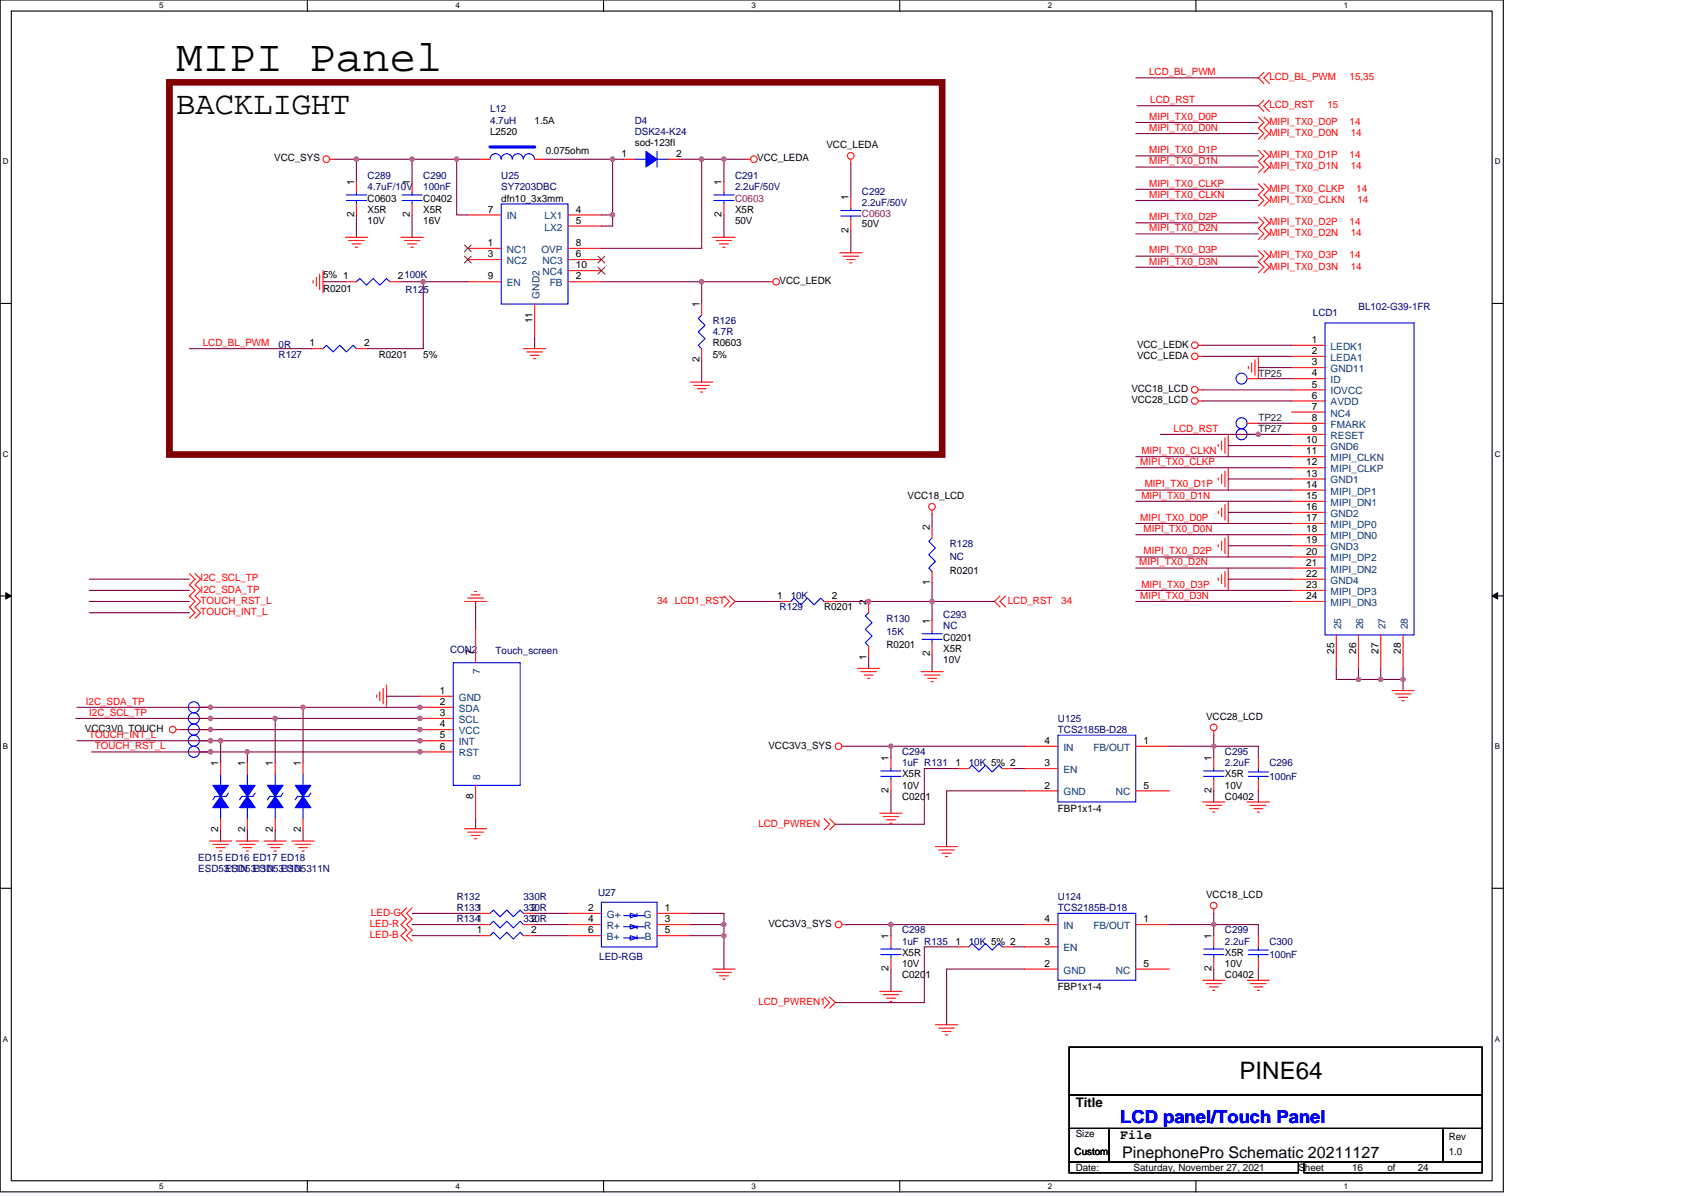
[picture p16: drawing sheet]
<svg xmlns="http://www.w3.org/2000/svg" width="297mm" height="210mm" viewBox="0 0 297 210" stroke-linecap="round" stroke-linejoin="round" font-family="sans-serif">
<defs><g id="words">
<text font-size="7.8" x="30.9" y="12.6">MIPI Panel</text>
<text font-size="5.7" x="30.9" y="19.9">BACKLIGHT</text>
<text font-size="4.2" x="217.7" y="189.5">PINE64</text>
<text font-size="3.1" fill="#00f" x="196.8" y="197.1">LCD panel/Touch Panel</text>
<text font-size="2.8" x="197.1" y="203.3">PinephonePro Schematic 20211127</text>
<g font-size="2.3">
<text x="189" y="194.4">Title</text>
<text x="196.8" y="200">File</text>
</g>
<g font-size="1.8" fill="#f00">
<text x="201.9" y="13.2">LCD_BL_PWM</text>
<text x="223" y="14.1">LCD_BL_PWM</text>
<text x="237.1" y="14.1">15,35</text>
<text x="201.9" y="23">MIPI_TX0_D0N</text>
<text x="201.9" y="21">MIPI_TX0_D0P</text>
<text x="202.1" y="18.1">LCD_RST</text>
<text x="223" y="19">LCD_RST</text>
<text x="223" y="21.9">MIPI_TX0_D0P</text>
<text x="223" y="23.9">MIPI_TX0_D0N</text>
<text x="233.2" y="19">15</text>
<text x="237.1" y="21.9">14</text>
<text x="237.3" y="23.9">14</text>
<text x="201.9" y="28.9">MIPI_TX0_D1N</text>
<text x="201.9" y="26.9">MIPI_TX0_D1P</text>
<text x="223" y="27.8">MIPI_TX0_D1P</text>
<text x="223" y="29.7">MIPI_TX0_D1N</text>
<text x="237.1" y="27.8">14</text>
<text x="237.3" y="29.7">14</text>
<text x="201.9" y="34.7">MIPI_TX0_CLKN</text>
<text x="201.9" y="32.7">MIPI_TX0_CLKP</text>
<text x="223" y="33.6">MIPI_TX0_CLKP</text>
<text x="223" y="35.6">MIPI_TX0_CLKN</text>
<text x="238.2" y="33.6">14</text>
<text x="238.4" y="35.6">14</text>
<text x="201.9" y="40.6">MIPI_TX0_D2N</text>
<text x="201.9" y="38.6">MIPI_TX0_D2P</text>
<text x="223" y="41.5">MIPI_TX0_D2N</text>
<text x="223" y="39.5">MIPI_TX0_D2P</text>
<text x="237.1" y="39.5">14</text>
<text x="237.3" y="41.5">14</text>
<text x="201.9" y="46.4">MIPI_TX0_D3N</text>
<text x="201.9" y="44.5">MIPI_TX0_D3P</text>
<text x="223" y="47.3">MIPI_TX0_D3N</text>
<text x="223" y="45.4">MIPI_TX0_D3P</text>
<text x="237.1" y="45.4">14</text>
<text x="237.3" y="47.3">14</text>
<text x="35.6" y="60.7">LCD_BL_PWM</text>
<text x="206.2" y="75.8">LCD_RST</text>
<text x="200.3" y="81.6">MIPI_TX0_CLKP</text>
<text x="200.5" y="79.7">MIPI_TX0_CLKN</text>
<text x="200.5" y="87.5">MIPI_TX0_D1N</text>
<text x="201.1" y="85.6">MIPI_TX0_D1P</text>
<text x="200.3" y="91.4">MIPI_TX0_D0P</text>
<text x="200.9" y="93.4">MIPI_TX0_D0N</text>
<text x="200.1" y="99.3">MIPI_TX0_D2N</text>
<text x="200.9" y="97.3">MIPI_TX0_D2P</text>
<text x="35.2" y="107.9">TOUCH_INT_L</text>
<text x="35.2" y="106">TOUCH_RST_L</text>
<text x="35.2" y="104">I2C_SDA_TP</text>
<text x="35.2" y="102.1">I2C_SCL_TP</text>
<text x="115.4" y="106">34 LCD1_RST</text>
<text x="177" y="106">LCD_RST</text>
<text x="186.4" y="106">34</text>
<text x="200.3" y="105.1">MIPI_TX0_D3N</text>
<text x="200.5" y="103.2">MIPI_TX0_D3P</text>
<text x="15.1" y="123.7">I2C_SDA_TP</text>
<text x="15.7" y="125.6">I2C_SCL_TP</text>
<text x="15.7" y="129.6">TOUCH_INT_L</text>
<text x="16.7" y="131.5">TOUCH_RST_L</text>
<text x="133.2" y="145.1">LCD_PWREN</text>
<text x="65.2" y="160.8">LED-G</text>
<text x="65" y="164.7">LED-B</text>
<text x="65" y="162.7">LED-R</text>
<text x="133.2" y="176.4">LCD_PWREN1</text>
</g>
<g font-size="1.8" fill="#000080">
<text x="86.1" y="19.7">L12</text>
<text x="86.1" y="21.7">4.7uH</text>
<text x="111.5" y="21.7">D4</text>
<text x="111.5" y="23.7">DSK24-K24</text>
<text x="64.6" y="31.5">C289</text>
<text x="64.6" y="33.4">4.7uF/10V</text>
<text x="74.4" y="31.5">C290</text>
<text x="74.4" y="33.4">100nF</text>
<text x="88" y="31.5">U25</text>
<text x="88" y="33.4">SY7203DBC</text>
<text x="129.1" y="31.5">C291</text>
<text x="129.1" y="33.4">2.2uF/50V</text>
<text x="151.4" y="34.2">C292</text>
<text x="151.4" y="36.2">2.2uF/50V</text>
<text x="71.2" y="51.4">R125</text>
<text x="125.2" y="56.9">R126</text>
<text x="125.2" y="58.9">4.7R</text>
<text x="230.6" y="55.5">LCD1</text>
<text x="238.6" y="54.4">BL102-G39-1FR</text>
<text x="48.9" y="62.8">R127</text>
<text x="48.9" y="61">0R</text>
<text x="166.9" y="96">R128</text>
<text x="166.9" y="98.4">NC</text>
<text x="136.9" y="107.2">R129</text>
<text x="138.9" y="105.2">10K</text>
<text x="155.7" y="109.1">R130</text>
<text x="155.7" y="111.5">15K</text>
<text x="165.7" y="108.5">C293</text>
<text x="165.7" y="110.5">NC</text>
<text x="79.1" y="114.6">CON2</text>
<text x="87.1" y="114.8">Touch_screen</text>
<text x="185.8" y="126.7">U125</text>
<text x="185.8" y="128.7">TCS2185B-D28</text>
<text x="158.5" y="132.6">C294</text>
<text x="158.5" y="134.6">1uF R131</text>
<text x="170.2" y="134.6">10K 5% 2</text>
<text x="215.2" y="132.6">C295</text>
<text x="215.2" y="134.6">2.2uF</text>
<text x="223" y="134.6">C296</text>
<text x="223" y="136.9">100nF</text>
<text x="34.8" y="151.2">ED15 ED16 ED17 ED18</text>
<text x="34.8" y="153.1">ESD5311N ESD5311N</text>
<text x="39.5" y="153.1">ESD5311N ESD5311N</text>
<text x="80.2" y="158">R132</text>
<text x="80.2" y="160">R1331</text>
<text x="80.2" y="161.9">R1341</text>
<text x="91.9" y="158">330R</text>
<text x="91.9" y="160">330R</text>
<text x="91.9" y="161.9">330R</text>
<text x="105" y="157.2">U27</text>
<text x="185.8" y="158">U124</text>
<text x="185.8" y="160">TCS2185B-D18</text>
<text x="158.5" y="163.9">C298</text>
<text x="158.5" y="165.8">1uF R135</text>
<text x="170.2" y="165.8">10K 5% 2</text>
<text x="215.2" y="163.9">C299</text>
<text x="215.2" y="165.8">2.2uF</text>
<text x="223" y="165.8">C300</text>
<text x="105.3" y="168.6">LED-RGB</text>
<text x="223" y="168.2">100nF</text>
</g>
<g font-size="1.8">
<text x="86.1" y="23.7">L2520</text>
<text x="93.9" y="21.7">1.5A</text>
<text x="48.2" y="28.3">VCC_SYS</text>
<text x="95.9" y="27">0.075ohm</text>
<text x="109.2" y="27.6">1</text>
<text x="111.5" y="25.6">sod-123fl</text>
<text x="118.8" y="27.6">2</text>
<text x="133" y="28.3">VCC_LEDA</text>
<text x="145.2" y="26">VCC_LEDA</text>
<text x="62.2" y="32.4" transform="rotate(-90 62.2 32.4)">1</text>
<text x="64.6" y="35.4">C0603</text>
<text x="72" y="32.4" transform="rotate(-90 72 32.4)">1</text>
<text x="74.4" y="35.4">C0402</text>
<text x="88" y="35.4">dfn10_3x3mm</text>
<text x="126.8" y="32.4" transform="rotate(-90 126.8 32.4)">1</text>
<text x="149.1" y="35.2" transform="rotate(-90 149.1 35.2)">1</text>
<text x="62.2" y="38.2" transform="rotate(-90 62.2 38.2)">2</text>
<text x="64.6" y="37.4">X5R</text>
<text x="64.6" y="39.3">10V</text>
<text x="72" y="38.2" transform="rotate(-90 72 38.2)">2</text>
<text x="74.4" y="37.4">X5R</text>
<text x="74.4" y="39.3">16V</text>
<text x="85.7" y="37.3">7</text>
<text x="101.2" y="37.3">4</text>
<text x="101.2" y="39.3">5</text>
<text x="126.8" y="38.2" transform="rotate(-90 126.8 38.2)">2</text>
<text x="129.1" y="37.4">X5R</text>
<text x="129.1" y="39.3">50V</text>
<text x="149.1" y="40.9" transform="rotate(-90 149.1 40.9)">2</text>
<text x="151.4" y="39.9">50V</text>
<text x="85.7" y="45.2">3</text>
<text x="85.7" y="43.2">1</text>
<text x="101.2" y="45.2">6</text>
<text x="101.2" y="47.1">10</text>
<text x="101.2" y="43.2">8</text>
<text x="56.7" y="51.2">R0201</text>
<text x="56.7" y="48.9">5% 1</text>
<text x="69.9" y="49.1">2100K</text>
<text x="85.7" y="49.1">9</text>
<text x="101.2" y="49.1">2</text>
<text x="122.8" y="54" transform="rotate(-90 122.8 54)">1</text>
<text x="136.9" y="49.9">VCC_LEDK</text>
<text x="93.5" y="56.7" transform="rotate(-90 93.5 56.7)">11</text>
<text x="54.4" y="60.8">1</text>
<text x="64" y="60.8">2</text>
<text x="66.5" y="62.8">R0201</text>
<text x="74.4" y="62.8">5%</text>
<text x="122.8" y="63.6" transform="rotate(-90 122.8 63.6)">2</text>
<text x="125.2" y="60.8">R0603</text>
<text x="125.2" y="62.8">5%</text>
<text x="199.7" y="61">VCC_LEDK</text>
<text x="199.7" y="63">VCC_LEDA</text>
<text x="230.4" y="64.1">3</text>
<text x="230.4" y="60.2">1</text>
<text x="230.4" y="62.2">2</text>
<text x="198.7" y="68.8">VCC18_LCD</text>
<text x="198.7" y="70.8">VCC28_LCD</text>
<text x="230.4" y="68.1">5</text>
<text x="230.4" y="70">6</text>
<text x="230.4" y="66.1">4</text>
<text x="230.4" y="71.9">7</text>
<text x="229.4" y="77.8">10</text>
<text x="230.4" y="73.9">8</text>
<text x="230.4" y="75.9">9</text>
<text x="229.4" y="83.7">13</text>
<text x="229.4" y="81.7">12</text>
<text x="229.4" y="79.8">11</text>
<text x="159.4" y="87.6">VCC18_LCD</text>
<text x="229.4" y="85.6">14</text>
<text x="229.4" y="87.6">15</text>
<text x="229.4" y="89.6">16</text>
<text x="163.3" y="93.1" transform="rotate(-90 163.3 93.1)">2</text>
<text x="229.4" y="91.5">17</text>
<text x="229.4" y="93.5">18</text>
<text x="229.4" y="95.4">19</text>
<text x="166.9" y="100.7">R0201</text>
<text x="229.4" y="97.4">20</text>
<text x="229.4" y="99.3">21</text>
<text x="229.4" y="101.3">22</text>
<text x="136.5" y="105.2">1</text>
<text x="144.8" y="107.2">R0201</text>
<text x="146.1" y="105.2">2</text>
<text x="152.2" y="106.2" transform="rotate(-90 152.2 106.2)">2</text>
<text x="163.3" y="102.7" transform="rotate(-90 163.3 102.7)">1</text>
<text x="229.4" y="103.3">23</text>
<text x="229.4" y="105.2">24</text>
<text x="155.7" y="113.8">R0201</text>
<text x="163.3" y="109.5" transform="rotate(-90 163.3 109.5)">1</text>
<text x="165.7" y="112.5">C0201</text>
<text x="83.1" y="115" transform="rotate(-90 83.1 115)">7</text>
<text x="152.2" y="115.8" transform="rotate(-90 152.2 115.8)">1</text>
<text x="163.3" y="115.2" transform="rotate(-90 163.3 115.2)">2</text>
<text x="165.7" y="114.4">X5R</text>
<text x="165.7" y="116.4">10V</text>
<text x="234.3" y="114.8" transform="rotate(-90 234.3 114.8)">25</text>
<text x="238.2" y="114.8" transform="rotate(-90 238.2 114.8)">26</text>
<text x="242.1" y="114.8" transform="rotate(-90 242.1 114.8)">27</text>
<text x="246.1" y="114.8" transform="rotate(-90 246.1 114.8)">28</text>
<text x="77.3" y="125.7">3</text>
<text x="77.3" y="123.8">2</text>
<text x="77.3" y="121.8">1</text>
<text x="14.9" y="128.5">VCC3V0_TOUCH</text>
<text x="77.3" y="131.6">6</text>
<text x="77.3" y="129.6">5</text>
<text x="77.3" y="127.7">4</text>
<text x="135" y="131.4">VCC3V3_SYS</text>
<text x="183.5" y="130.6">4</text>
<text x="200.9" y="130.6">1</text>
<text x="211.9" y="126.3">VCC28_LCD</text>
<text x="38.4" y="134.5" transform="rotate(-90 38.4 134.5)">1</text>
<text x="43" y="134.5" transform="rotate(-90 43 134.5)">1</text>
<text x="47.9" y="134.5" transform="rotate(-90 47.9 134.5)">1</text>
<text x="52.8" y="134.5" transform="rotate(-90 52.8 134.5)">1</text>
<text x="156.1" y="133.6" transform="rotate(-90 156.1 133.6)">1</text>
<text x="158.5" y="136.5">X5R</text>
<text x="167.8" y="134.5">1</text>
<text x="183.5" y="134.5">3</text>
<text x="212.8" y="133.6" transform="rotate(-90 212.8 133.6)">1</text>
<text x="215.2" y="136.5">X5R</text>
<text x="83.1" y="140.3" transform="rotate(-90 83.1 140.3)">8</text>
<text x="156.1" y="139.3" transform="rotate(-90 156.1 139.3)">2</text>
<text x="158.5" y="140.4">C0201</text>
<text x="158.5" y="138.5">10V</text>
<text x="183.5" y="138.5">2</text>
<text x="185.8" y="142.6">FBP1x1-4</text>
<text x="200.9" y="138.5">5</text>
<text x="212.8" y="139.3" transform="rotate(-90 212.8 139.3)">2</text>
<text x="215.2" y="140.4">C0402</text>
<text x="215.2" y="138.5">10V</text>
<text x="38.4" y="146.1" transform="rotate(-90 38.4 146.1)">2</text>
<text x="43" y="146.1" transform="rotate(-90 43 146.1)">2</text>
<text x="47.9" y="146.1" transform="rotate(-90 47.9 146.1)">2</text>
<text x="52.8" y="146.1" transform="rotate(-90 52.8 146.1)">2</text>
<text x="93.3" y="160">2</text>
<text x="93.3" y="161.9">2</text>
<text x="103.3" y="160">2</text>
<text x="103.3" y="161.9">4</text>
<text x="116.8" y="160">1</text>
<text x="116.8" y="161.9">3</text>
<text x="183.5" y="161.9">4</text>
<text x="200.9" y="161.9">1</text>
<text x="211.9" y="157.6">VCC18_LCD</text>
<text x="83.7" y="163.9">1</text>
<text x="93.3" y="163.9">2</text>
<text x="103.3" y="163.9">6</text>
<text x="116.8" y="163.9">5</text>
<text x="135" y="162.7">VCC3V3_SYS</text>
<text x="156.1" y="164.9" transform="rotate(-90 156.1 164.9)">1</text>
<text x="158.5" y="167.8">X5R</text>
<text x="167.8" y="165.8">1</text>
<text x="183.5" y="165.8">3</text>
<text x="212.8" y="164.9" transform="rotate(-90 212.8 164.9)">1</text>
<text x="215.2" y="167.8">X5R</text>
<text x="156.1" y="170.6" transform="rotate(-90 156.1 170.6)">2</text>
<text x="158.5" y="171.7">C0201</text>
<text x="158.5" y="169.8">10V</text>
<text x="183.5" y="169.7">2</text>
<text x="185.8" y="173.9">FBP1x1-4</text>
<text x="200.9" y="169.7">5</text>
<text x="212.8" y="170.6" transform="rotate(-90 212.8 170.6)">2</text>
<text x="215.2" y="171.7">C0402</text>
<text x="215.2" y="169.8">10V</text>
<text x="188.8" y="202.8">Custom</text>
<text x="189" y="199.7">Size</text>
<text x="254.5" y="202.8">1.0</text>
<text x="254.5" y="200.1">Rev</text>
<text x="189" y="205.5">Date:</text>
<text x="199.1" y="205.5">Saturday, November 27, 2021</text>
<text x="228.1" y="205.5">Sheet</text>
<text x="237.5" y="205.5">16</text>
<text x="243.7" y="205.5">of</text>
<text x="249" y="205.5">24</text>
</g>
<g font-size="1.8" fill="#800080">
<text x="129.1" y="35.4">C0603</text>
<text x="151.4" y="38.1">C0603</text>
</g>
<g font-size="1.8" fill="#004080">
<text x="89" y="38.5">IN</text>
<text x="95.7" y="38.5">LX1</text>
<text x="95.7" y="40.5">LX2</text>
<text x="89" y="46.4">NC2</text>
<text x="89" y="44.4">NC1</text>
<text x="95.1" y="44.4">OVP</text>
<text x="95.3" y="46.4">NC3</text>
<text x="89" y="50.2">EN</text>
<text x="94.7" y="52.4" transform="rotate(-90 94.7 52.4)">GND2</text>
<text x="95.3" y="48.3">NC4</text>
<text x="96.6" y="50.2">FB</text>
<text x="233.7" y="65.3">GND11</text>
<text x="233.7" y="61.4">LEDK1</text>
<text x="233.7" y="63.4">LEDA1</text>
<text x="233.7" y="69.2">IOVCC</text>
<text x="233.7" y="71.2">AVDD</text>
<text x="233.7" y="67.3">ID</text>
<text x="233.7" y="75.1">FMARK</text>
<text x="233.7" y="77">RESET</text>
<text x="233.7" y="73.1">NC4</text>
<text x="233.7" y="82.9">MIPI_CLKP</text>
<text x="233.7" y="81">MIPI_CLKN</text>
<text x="233.7" y="79">GND6</text>
<text x="233.7" y="84.9">GND1</text>
<text x="233.7" y="86.8">MIPI_DP1</text>
<text x="233.7" y="88.8">MIPI_DN1</text>
<text x="233.7" y="92.7">MIPI_DP0</text>
<text x="233.7" y="94.7">MIPI_DN0</text>
<text x="233.7" y="90.7">GND2</text>
<text x="233.7" y="96.6">GND3</text>
<text x="233.7" y="98.6">MIPI_DP2</text>
<text x="233.7" y="100.5">MIPI_DN2</text>
<text x="233.7" y="102.5">GND4</text>
<text x="233.7" y="104.4">MIPI_DP3</text>
<text x="233.7" y="106.4">MIPI_DN3</text>
<text x="235.6" y="110.5" transform="rotate(-90 235.6 110.5)">25</text>
<text x="239.5" y="110.5" transform="rotate(-90 239.5 110.5)">26</text>
<text x="243.4" y="110.5" transform="rotate(-90 243.4 110.5)">27</text>
<text x="247.3" y="110.5" transform="rotate(-90 247.3 110.5)">28</text>
<text x="84.4" y="118.3" transform="rotate(-90 84.4 118.3)">7</text>
<text x="80.6" y="125">SDA</text>
<text x="80.6" y="123">GND</text>
<text x="80.6" y="130.8">INT</text>
<text x="80.6" y="128.9">VCC</text>
<text x="80.6" y="126.9">SCL</text>
<text x="186.8" y="131.8">IN</text>
<text x="192.1" y="131.8">FB/OUT</text>
<text x="80.6" y="132.8">RST</text>
<text x="84.4" y="136.9" transform="rotate(-90 84.4 136.9)">8</text>
<text x="186.8" y="135.7">EN</text>
<text x="186.8" y="139.6">GND</text>
<text x="196" y="139.6">NC</text>
<text x="106.6" y="161.1">G+</text>
<text x="113.1" y="161.1">G</text>
<text x="106.6" y="163.1">R+</text>
<text x="106.6" y="165.1">B+</text>
<text x="113.2" y="163.1">R</text>
<text x="113.3" y="165.1">B</text>
<text x="186.8" y="163.1">IN</text>
<text x="186.8" y="167">EN</text>
<text x="192.1" y="163.1">FB/OUT</text>
<text x="186.8" y="170.9">GND</text>
<text x="196" y="170.9">NC</text>
</g>
<g font-size="1.8" fill="#004040">
<text x="221" y="66.1">TP25</text>
<text x="221" y="75.9">TP27</text>
<text x="221" y="73.9">TP22</text>
</g>
<g font-size="1.4">
<text x="28" y="1.5">5</text>
<text x="80" y="1.5">4</text>
<text x="132" y="1.5">3</text>
<text x="184" y="1.5">2</text>
<text x="236.1" y="1.5">1</text>
<text x=".5" y="28.9">D</text>
<text x="262.6" y="28.9">D</text>
<text x=".5" y="80.2">C</text>
<text x="262.6" y="80.2">C</text>
<text x=".5" y="131.6">B</text>
<text x="262.6" y="131.6">B</text>
<text x=".5" y="182.9">A</text>
<text x="262.6" y="182.9">A</text>
<text x="28" y="208.8">5</text>
<text x="80" y="208.8">4</text>
<text x="132" y="208.8">3</text>
<text x="184" y="208.8">2</text>
<text x="236.1" y="208.8">1</text>
</g>
</g></defs>
<path d="M0 0h264.1v209.3h-264.1zM2 1.9h260.1v205.4h-260.1z" fill="none" stroke="#000" stroke-width=".19"/>
<g fill="#fff">
<path d="M28 .2h.8v1.6h-.8z"/>
<path d="M28 207.5h.8v1.6h-.8z"/>
</g>
<path d="M54 0v1.9M54 207.3v2" fill="none" stroke="#000" stroke-width=".19"/>
<g fill="#fff">
<path d="M80 .2h.8v1.6h-.8z"/>
<path d="M80 207.5h.8v1.6h-.8z"/>
</g>
<path d="M106 0v1.9M106 207.3v2" fill="none" stroke="#000" stroke-width=".19"/>
<g fill="#fff">
<path d="M132 .2h.8v1.6h-.8z"/>
<path d="M132 207.5h.8v1.6h-.8z"/>
</g>
<path d="M158 0v1.9M158 207.3v2" fill="none" stroke="#000" stroke-width=".19"/>
<g fill="#fff">
<path d="M184 .2h.8v1.6h-.8z"/>
<path d="M184 207.5h.8v1.6h-.8z"/>
</g>
<path d="M210.1 0v1.9M210.1 207.3v2" fill="none" stroke="#000" stroke-width=".19"/>
<g fill="#fff">
<path d="M236.1 .2h.8v1.6h-.8z"/>
<path d="M236.1 207.5h.8v1.6h-.8z"/>
<path d="M.5 27.6h1v1.6h-1z"/>
<path d="M262.6 27.6h1v1.6h-1z"/>
<path d="M.5 78.9h1v1.6h-1z"/>
<path d="M262.6 78.9h1v1.6h-1z"/>
</g>
<path d="M0 53.3h2M262.1 53.3h2" fill="none" stroke="#000" stroke-width=".19"/>
<g fill="#fff">
<path d="M.5 130.3h1v1.5h-1z"/>
<path d="M262.6 130.3h.9v1.5h-.9z"/>
</g>
<path d="M0 104.6h2M262.1 104.6h2" fill="none" stroke="#000" stroke-width=".19"/>
<g fill="#000" stroke="#000" stroke-width=".18">
<path d="M1 104.1l1 .5-1 .6z" fill-rule="evenodd"/>
<path d="M262.1 104.6l1-.5v1.1z" fill-rule="evenodd"/>
</g>
<g fill="#fff">
<path d="M.5 181.6h1v1.6h-1z"/>
<path d="M262.6 181.6h.9v1.6h-.9z"/>
</g>
<path d="M0 156h2M262.1 156h2M187.8 183.8h72.5v8.5h-72.5zM187.8 192.3h72.5v5.8h-72.5zM187.8 198.1h7v5.9h-7zM194.8 198.1h58.7v5.9h-58.7zM253.5 198.1h6.8v5.9h-6.8zM187.8 204h40.3v1.9h-40.3zM229.1 204h31.2v1.9h-31.2z" fill="none" stroke="#000" stroke-width=".19"/>
<path d="M29.8 14.5h135.7v65.3h-135.7z" fill="none" stroke="#800000" stroke-width="1.2"/>
<g fill="none" stroke="#f00" stroke-width=".19">
<path d="M222 17.6l-1 1 1 1M222 12.7l-1 1 1 1M223 17.6l-1 1 1 1M223 12.7l-1 1 1 1M57.9 28h.8M62.6 31.9v1.9M62.6 35.8v1.9M72.4 31.9v1.9M72.4 35.8v1.9M82.2 37.7h5.9M84.1 28h2M93.9 28h2"/>
<path d="M99.8 37.7h5.8M99.8 39.7h5.8M109.6 28h1.9M117.4 28h1.9M127.2 31.9v1.9M127.2 35.8v1.9M131.1 28h.7M149.5 34.6v2M149.5 38.5v2M149.5 28v.7M221 38.1l1 1-1 1 1 1-1 .9M221 26.4l1 1-1 .9 1 1-1 1"/>
<path d="M221 32.3l1 .9-1 1 1 1-1 1M221 20.5l1 1-1 1 1 1-1 .9M222 38.1l1 1-1 1 1 1-1 .9M222 26.4l1 1-1 .9 1 1-1 1M222 32.3l1 .9-1 1 1 1-1 1M222 20.5l1 1-1 1 1 1-1 .9M55 49.3v.4M55.6 48.7v1.5M56.2 48.1v2.7M56.7 47.5v3.9M60.7 49.5h1.9M60.7 41.7h3.9"/>
<path d="M61.3 42.2h2.7M61.8 42.8h1.6M62.4 43.4h.4M68.5 49.5h1.9M70.4 41.7h4M71 42.2h2.8M71.6 42.8h1.6M72.2 43.4h.4M82.2 45.6h5.9M82.2 49.5h5.9M82.2 43.6h5.9M93.9 53.4v5.8"/>
<path d="M99.8 45.6h5.8M99.8 49.5h5.8M99.8 43.6h5.8M99.8 47.5h5.8M123.3 53.4v2M125.2 41.7h3.9M125.8 42.2h2.7M126.4 42.8h1.5M127 43.4h.4M135 49.5h.8M147.5 44.4h3.9M148.1 45h2.7"/>
<path d="M148.7 45.6h1.5M149.3 46.1h.3M221 44l1 1-1 1 1 .9-1 1M222 44l1 1-1 1 1 .9-1 1M54.8 61.2h1.9M62.6 61.2h2M91.9 61.2h4M92.5 61.8h2.8M93.1 62.4h1.6M93.7 63h.4M121.3 67.1h3.9M121.9 67.7h2.7"/>
<path d="M122.5 68.2h1.5M123.1 68.8h.3M123.3 61.2v2M210.5 62.6h.8M210.5 68.5h.8M210.5 70.4h.8M210.5 60.6h.8M214 78v.4M214.6 77.4v1.6M215.2 76.9v2.7M215.7 76.3v3.9M219.1 74.3h1.9"/>
<path d="M219.1 76.3h1.9M219.3 64.3v.4M219.9 63.8v1.5M220.4 63.2v2.7M221 62.6v3.9h-1.9M226.9 60.6h5.9M226.9 62.6h5.9M226.9 68.5h5.9M226.9 70.4h5.9M226.9 78.2h5.9M226.9 74.3h5.9M226.9 76.3h5.9"/>
<path d="M226.9 66.5h5.9M226.9 64.5h5.9M226.9 72.3h5.9M163.7 92.5v2M163.7 89.6v.7M214 83.9v.4M214 89.8v.3M214 95.6v.4M214.6 83.3v1.6M214.6 89.2v1.5M214.6 95v1.6M215.2 82.7v2.7"/>
<path d="M215.2 88.6v2.7M215.2 94.5v2.7M215.7 82.1v3.9M215.7 88v3.9M215.7 93.9v3.9M215.7 99.7v4M226.9 91.9h5.9M226.9 93.9h5.9M226.9 84.1h5.9M226.9 86h5.9M226.9 88h5.9M226.9 90h5.9"/>
<path d="M226.9 82.1h5.9M226.9 80.2h5.9M226.9 95.8h5.9M226.9 97.8h5.9M226.9 99.7h5.9M33.3 100.7l1 1-1 1 1 1-1 .9 1 1-1 1 1 1-1 .9M34.3 100.7l.9 1-.9 1 .9 1-.9 .9 .9 1-.9 1 .9 1-.9 .9M81.6 105.6h3.9M82.2 105h2.7M82.8 104.4h1.5M83.4 103.8h.3M83.5 110.5v5.9"/>
<path d="M127.2 104.6l.9 1-.9 1M128.1 104.6l1 1-1 1M136.9 105.6h2M144.8 105.6h1.9M150.6 117.3h3.9M151.2 117.9h2.7M151.8 118.5h1.6M152.4 119.1h.4M152.6 105.6v2M152.6 113.4v2M161.8 117.9h3.9M162.4 118.5h2.7"/>
<path d="M163 119.1h1.5M163.5 119.7h.4M163.7 100.3v2M163.7 108.9v2M163.7 112.8v2M175.7 104.6l-1 1 1 1M176.6 104.6l-.9 1 .9 1M214 101.5v.4M214.6 100.9v1.6M215.2 100.3v2.8M226.9 105.6h5.9M226.9 101.7h5.9"/>
<path d="M226.9 103.7h5.9M234.7 111.5v5.8M238.6 111.5v5.8M242.5 111.5v5.8M246.5 111.5v5.8M30.9 128.1h.8M35 128.1h2M35 132h2M35 130h2M35 126.1h2M35 124.2h2M38.8 134v1.9"/>
<path d="M43.5 134v1.9M48.3 134v1.9M53.2 134v1.9M66.1 122v.4M66.7 121.5v1.5M67.3 120.9v2.7M67.9 120.3v3.9M73.8 128.1h5.8M73.8 132h5.8M73.8 130h5.8M73.8 126.1h5.8M73.8 124.2h5.8"/>
<path d="M73.8 122.2h5.8M83.5 137.9v5.8M147.9 131h.8M156.5 133v1.9M156.5 136.9v2M168.2 134.9h2M176.1 134.9h1.9M180 131h5.8M180 134.9h5.8M180 138.9h5.8M199.5 131h5.9M199.5 138.9h5.9"/>
<path d="M213.2 133v1.9M213.2 136.9v2M213.2 128.3v.8M221 133v1.9M221 136.9v2M244.5 121.2h3.9M245.1 121.8h2.7M245.7 122.4h1.5M246.3 123h.4M36.8 147.7h3.9M37.4 148.3h2.7M38 148.8h1.5"/>
<path d="M38.6 149.4h.3M38.8 143.7v2M41.5 147.7h3.9M42.1 148.3h2.7M42.7 148.8h1.5M43.3 149.4h.3M43.5 143.7v2M46.4 147.7h3.9M47 148.3h2.7M47.6 148.8h1.5M48.2 149.4h.3M48.3 143.7v2"/>
<path d="M51.3 147.7h3.9M51.9 148.3h2.7M52.4 148.8h1.6M53 149.4h.4M53.2 143.7v2M71.4 159.4l-1 1 1 1-1 .9 1 1-1 1 1 .9M72.4 159.4l-1 1 1 1-1 .9 1 1-1 1 1 .9M81.6 145.5h3.9M82.2 146.1h2.7M82.8 146.7h1.5M83.4 147.3h.3M144.8 143.7l.9 1-.9 1"/>
<path d="M145.7 143.7l1 1-1 1M154.5 142.8h4M155.1 143.4h2.8M155.7 143.9h1.6M156.3 144.5h.4M164.3 148.6h3.9M164.9 149.2h2.7M165.5 149.8h1.6M166.1 150.4h.4M211.3 140.8h3.9M211.9 141.4h2.7M212.4 142h1.6"/>
<path d="M213 142.6h.4M213.2 159.6v.8M219.1 140.8h3.9M219.7 141.4h2.7M220.3 142h1.5M220.8 142.6h.4M84.1 162.3h2M84.1 160.4h2M84.1 164.3h2M91.9 162.3h2M91.9 160.4h2M91.9 164.3h2"/>
<path d="M99.8 162.3h5.8M99.8 160.4h5.8M99.8 164.3h5.8M115.4 162.3h5.9M115.4 160.4h5.9M115.4 164.3h5.9M125.2 170.1h3.9M125.8 170.7h2.7M126.4 171.3h1.5M127 171.9h.4M144.8 175l.9 1-.9 1M145.7 175l1 1-1 1"/>
<path d="M147.9 162.3h.8M154.5 174.1h4M155.1 174.6h2.8M155.7 175.2h1.6M156.3 175.8h.4M156.5 164.3v1.9M156.5 168.2v1.9M164.3 179.9h3.9M168.2 166.2h2M176.1 166.2h1.9M180 170.1h5.8M180 162.3h5.8"/>
<path d="M180 166.2h5.8M199.5 170.1h5.9M199.5 162.3h5.9M211.3 172.1h3.9M211.9 172.7h2.7M212.4 173.3h1.6M213 173.9h.4M213.2 164.3v1.9M213.2 168.2v1.9M219.1 172.1h3.9M219.7 172.7h2.7M220.3 173.3h1.5"/>
<path d="M220.8 173.9h.4M221 164.3v1.9M221 168.2v1.9M164.9 180.5h2.7M165.5 181.1h1.6M166.1 181.7h.4"/>
<circle cx="57.3" cy="27.9" r=".58"/>
<circle cx="132.4" cy="27.9" r=".58"/>
<circle cx="149.4" cy="27.4" r=".58"/>
<circle cx="136.3" cy="49.5" r=".57"/>
<circle cx="209.9" cy="70.4" r=".58"/>
<circle cx="209.9" cy="60.6" r=".58"/>
<circle cx="209.9" cy="62.6" r=".57"/>
<circle cx="209.9" cy="68.4" r=".57"/>
<circle cx="163.7" cy="89" r=".58"/>
<circle cx="30.3" cy="128.1" r=".58"/>
<circle cx="147.3" cy="131" r=".57"/>
<circle cx="213.2" cy="127.7" r=".57"/>
<circle cx="213.2" cy="159" r=".57"/>
<circle cx="147.3" cy="162.3" r=".58"/>
</g>
<g fill="none" stroke="#00f" stroke-width=".19">
<path d="M60.9 35.2h3.5M60.9 34.2h3.5M62.6 33.8v.4M62.6 35.2v.6M70.6 35.2h3.6M70.6 34.2h3.6M72.4 33.8v.4M72.4 35.2v.6M88.1 35.8h11.7v17.6h-11.7zM91.9 27.9a.97 .97 0 0 0-1-.9 .97 .97 0 0 0-.9 .9 .97 .97 0 0 0-1-.9 .97 .97 0 0 0-1 .9 .97 .97 0 0 0-.9-.9 .97 .97 0 0 0-1 .9M93.9 27.9a.97 .97 0 0 0-1-.9 .97 .97 0 0 0-1 .9M111.5 28h2"/>
<path d="M115.4 26.6v2.7M115.4 28h2M125.4 35.2h3.5M125.4 34.2h3.5M127.2 33.8v.4M127.2 35.2v.6M147.7 37.9h3.5M147.7 37h3.5M149.5 36.6v.4M149.5 37.9v.6M62.6 49.5l.6-.6 1.2 1.2 1.1-1.2 1.2 1.2 1.2-1.2 .6 .6M123.3 55.4l-.6 .5 1.1 1.2-1.1 1.2 1.1 1.2-1.1 1.1 .6 .6"/>
<path d="M232.8 56.7h15.6v54.8h-15.6zM56.7 61.2l.6-.6 1.2 1.2 1.2-1.2 1.2 1.2 1.1-1.2 .6 .6M163.7 94.5l-.6 .5 1.2 1.2-1.2 1.2 1.2 1.2-1.2 1.1 .6 .6M79.6 116.4h11.8v21.5h-11.8zM138.9 105.6l.6-.6 1.1 1.2 1.2-1.2 1.2 1.2 1.2-1.2 .6 .6M152.6 107.6l-.6 .5 1.2 1.2-1.2 1.2 1.2 1.2-1.2 1.1 .6 .6M162 112.2h3.5M162 111.3h3.5M163.7 110.9v.4M163.7 112.2v.6M38.8 135.9v2M40.1 139.2l-.4 .6h-1.9l-.4 .6"/>
<path d="M43.5 135.9v2M44.8 139.2l-.4 .6h-1.9l-.4 .6M48.3 135.9v2M49.7 139.2l-.4 .6h-1.9l-.4 .6M53.2 135.9v2M54.6 139.2l-.4 .6h-1.9l-.4 .6M154.7 136.3h3.6M154.7 135.3h3.6M156.5 134.9v.4M156.5 136.3v.6M170.2 134.9l.6-.6 1.2 1.2 1.1-1.2 1.2 1.2 1.2-1.2 .6 .6M185.8 129.1h13.7v11.7h-13.7z"/>
<path d="M211.5 136.3h3.5M211.5 135.3h3.5M213.2 134.9v.4M213.2 136.3v.6M219.3 136.3h3.5M219.3 135.5h3.5M221 134.9v.6M221 136.3v.6M38.8 141.8v1.9M43.5 141.8v1.9M48.3 141.8v1.9M53.2 141.8v1.9"/>
<path d="M105.6 158.4h9.8v7.8h-9.8zM86.1 160.4l.6-.6 1.1 1.2 1.2-1.2 1.2 1.2 1.2-1.2 .5 .6M86.1 162.3l.6-.6 1.1 1.2 1.2-1.2 1.2 1.2 1.2-1.2 .5 .6M86.1 164.3l.6-.6 1.1 1.2 1.2-1.2 1.2 1.2 1.2-1.2 .5 .6M109.6 160.8h2.3l-1.2 .3v-.7l1.2 .4h1.4M109.6 162.7h2.3l-1.2 .4v-.8l1.2 .4h1.4M109.6 164.7h2.3l-1.2 .4v-.8l1.2 .4h1.4M111.9 160.4v.6M111.9 162.5v.6M111.9 164.3v.6M154.7 167.6h3.6M154.7 166.6h3.6"/>
<path d="M156.5 166.2v.4M156.5 167.6v.6M170.2 166.2l.6-.5 1.2 1.1 1.1-1.1 1.2 1.1 1.2-1.1 .6 .5M185.8 160.4h13.7v11.7h-13.7zM211.5 167.6h3.5M211.5 166.6h3.5M213.2 166.2v.4M213.2 167.6v.6M219.3 167.6h3.5M219.3 166.8h3.5M221 166.2v.6M221 167.6v.6"/>
<circle cx="218.1" cy="66.5" r=".96"/>
<circle cx="218.1" cy="76.2" r=".96"/>
<circle cx="218.1" cy="74.3" r=".96"/>
<circle cx="34.1" cy="126.1" r=".98"/>
<circle cx="34.1" cy="132" r=".98"/>
<circle cx="34.1" cy="124.2" r=".97"/>
<circle cx="34.1" cy="128.1" r=".97"/>
<circle cx="34.1" cy="130" r=".97"/>
</g>
<g fill="#00f" stroke="#00f" stroke-width=".19">
<path d="M51.9 137.9h2.7l-1.4 1.9z" fill-rule="evenodd"/>
<path d="M53.2 139.8l1.4 2h-2.7z" fill-rule="evenodd"/>
<path d="M37.4 137.9h2.7l-1.3 1.9z" fill-rule="evenodd"/>
<path d="M38.8 139.8l1.3 2h-2.7z" fill-rule="evenodd"/>
<path d="M113.5 26.6l1.9 1.4-1.9 1.3z" fill-rule="evenodd"/>
<path d="M42.1 137.9h2.7l-1.3 1.9z" fill-rule="evenodd"/>
<path d="M43.5 139.8l1.3 2h-2.7z" fill-rule="evenodd"/>
<path d="M47 137.9h2.7l-1.4 1.9z" fill-rule="evenodd"/>
<path d="M48.3 139.8l1.4 2h-2.7z" fill-rule="evenodd"/>
</g>
<path d="M86.1 25.8h7.8" fill="none" stroke="#00f" stroke-width=".57"/>
<path d="M81.6 45l1.2 1.2M81.6 43l1.2 1.2M82.8 45l-1.2 1.2M82.8 43l-1.2 1.2M105 45l1.3 1.2M105 46.9l1.3 1.2M106.2 45l-1.2 1.2M106.2 46.9l-1.2 1.2" fill="none" stroke="#804000" stroke-width=".18"/>
<g fill="none" stroke="#800040" stroke-width=".19">
<path d="M199.5 13.7h21.5M199.7 18.6h21.3M58.7 28h13.7M62.6 28v3.9M62.6 37.7v4M72.4 28v3.9M72.4 37.7v4M72.4 28h7.8v9.7h2M80.2 28h3.9M95.9 28h13.7M105.6 37.7h2M107.6 28v11.7h-2"/>
<path d="M119.3 28h4M123.3 28v15.6h-17.7M123.3 28h3.9v3.9M127.2 28h3.9M127.2 37.7v4M149.5 28.7v5.9M199.5 23.5h21.5M199.5 21.5h21.5M199.5 39.1h21.5M199.5 35.2h21.5M199.5 33.2h21.5M199.5 29.3h21.5"/>
<path d="M199.5 27.4h21.5M56.7 49.5h4M70.4 49.5h11.8M74.4 49.5v11.7h-9.8M93.9 59.2v2M105.6 49.5h29.4M123.3 49.5v3.9M149.5 40.5v3.9M199.5 46.9h21.5M199.5 45h21.5M199.5 41.1h21.5M33.3 61.2h21.5"/>
<path d="M123.3 63.2v3.9M203.8 76.3h23.1M211.3 68.5h15.6M211.3 70.4h15.6M211.3 60.6h15.6M211.3 62.6h15.6M215.7 78.2h11.2M221 64.5h5.9M221 74.3h5.9M221 66.5h5.9M163.7 90.3v2.2M199.5 99.7h27.4"/>
<path d="M199.5 97.8h27.4M199.5 93.9h27.4M199.5 91.9h27.4M199.5 88h27.4M199.5 86h27.4M199.5 82.1h27.4M199.5 80.2h27.4M215.7 90h11.2M215.7 95.8h11.2M215.7 84.1h11.2M15.7 107.6h17.6M15.7 105.6h17.6"/>
<path d="M15.7 103.7h17.6M15.7 101.7h17.6M83.5 105.6v4.9M129.1 105.6h7.8M146.7 105.6h28M152.6 115.4v1.9M163.7 102.3v6.6M163.7 114.8v3.1M199.5 105.6h27.4M199.5 103.7h27.4M215.7 101.7h11.2M234.7 117.3v2h11.8"/>
<path d="M238.6 117.3v2M242.5 117.3v2M246.5 117.3v3.9M13.3 126.1h60.7M13.5 124.2h60.7M13.5 130h60.7M16.1 132h57.9M31.7 128.1h42.3M38.8 130v4M43.5 132v2M48.3 126.1v7.9M53.2 124.2v9.8"/>
<path d="M67.9 122.2h5.9M148.7 131h31.3M156.5 131v2M156.5 138.9v3.9M168.2 134.9h-5.8v9.8h-15.7M178 134.9h2M180 138.9h-13.7v9.7M205.4 131h15.6v2M213.2 129.1v3.9M213.2 138.9v1.9M221 138.9v1.9M38.8 145.7v2"/>
<path d="M43.5 145.7v2M48.3 145.7v2M53.2 145.7v2M83.5 143.7v1.8M72.4 160.4h11.7M72.4 162.3h11.7M72.4 164.3h11.7M93.9 160.4h5.9M93.9 162.3h5.9M93.9 164.3h5.9M121.3 160.4h5.9v1.9h-5.9M127.2 162.3v2h-5.9"/>
<path d="M127.2 164.3v5.8M148.7 162.3h7.8v2M156.5 162.3h23.5M156.5 170.1v4M168.2 166.2h-5.8v9.8h-15.7M178 166.2h2M180 170.1h-13.7v9.8M205.4 162.3h15.6v2M213.2 160.4v3.9M213.2 170.1v2M221 170.1v2"/>
</g>
<g fill="#f0f" stroke="#f0f" stroke-width=".19">
<circle cx="73.8" cy="124.2" r=".38"/>
<circle cx="53.2" cy="124.2" r=".38"/>
<circle cx="73.8" cy="132" r=".38"/>
<circle cx="43.4" cy="132" r=".38"/>
<circle cx="73.8" cy="130" r=".38"/>
<circle cx="38.8" cy="130" r=".38"/>
<circle cx="37" cy="130" r=".38"/>
<circle cx="37" cy="124.2" r=".38"/>
<circle cx="73.8" cy="126.1" r=".38"/>
<circle cx="48.3" cy="126.1" r=".38"/>
<circle cx="37" cy="126.1" r=".38"/>
<circle cx="73.8" cy="128.1" r=".38"/>
<circle cx="37" cy="128.1" r=".38"/>
<circle cx="37" cy="132" r=".38"/>
<circle cx="221" cy="76.3" r=".38"/>
<circle cx="72.4" cy="27.9" r=".38"/>
<circle cx="62.6" cy="27.9" r=".38"/>
<circle cx="107.6" cy="27.9" r=".38"/>
<circle cx="123.2" cy="49.5" r=".38"/>
<circle cx="127.1" cy="27.9" r=".38"/>
<circle cx="80.2" cy="27.9" r=".38"/>
<circle cx="123.2" cy="27.9" r=".38"/>
<circle cx="107.6" cy="37.7" r=".38"/>
<circle cx="74.3" cy="49.5" r=".38"/>
<circle cx="156.5" cy="131" r=".38"/>
<circle cx="213.2" cy="131" r=".38"/>
<circle cx="163.7" cy="105.6" r=".38"/>
<circle cx="152.6" cy="105.6" r=".38"/>
<circle cx="127.1" cy="164.3" r=".38"/>
<circle cx="127.1" cy="162.3" r=".38"/>
<circle cx="156.5" cy="162.3" r=".38"/>
<circle cx="213.2" cy="162.3" r=".38"/>
<circle cx="238.6" cy="119.3" r=".38"/>
<circle cx="242.5" cy="119.3" r=".38"/>
<circle cx="246.4" cy="119.3" r=".38"/>
</g>
<use href="#words"/>
</svg>
